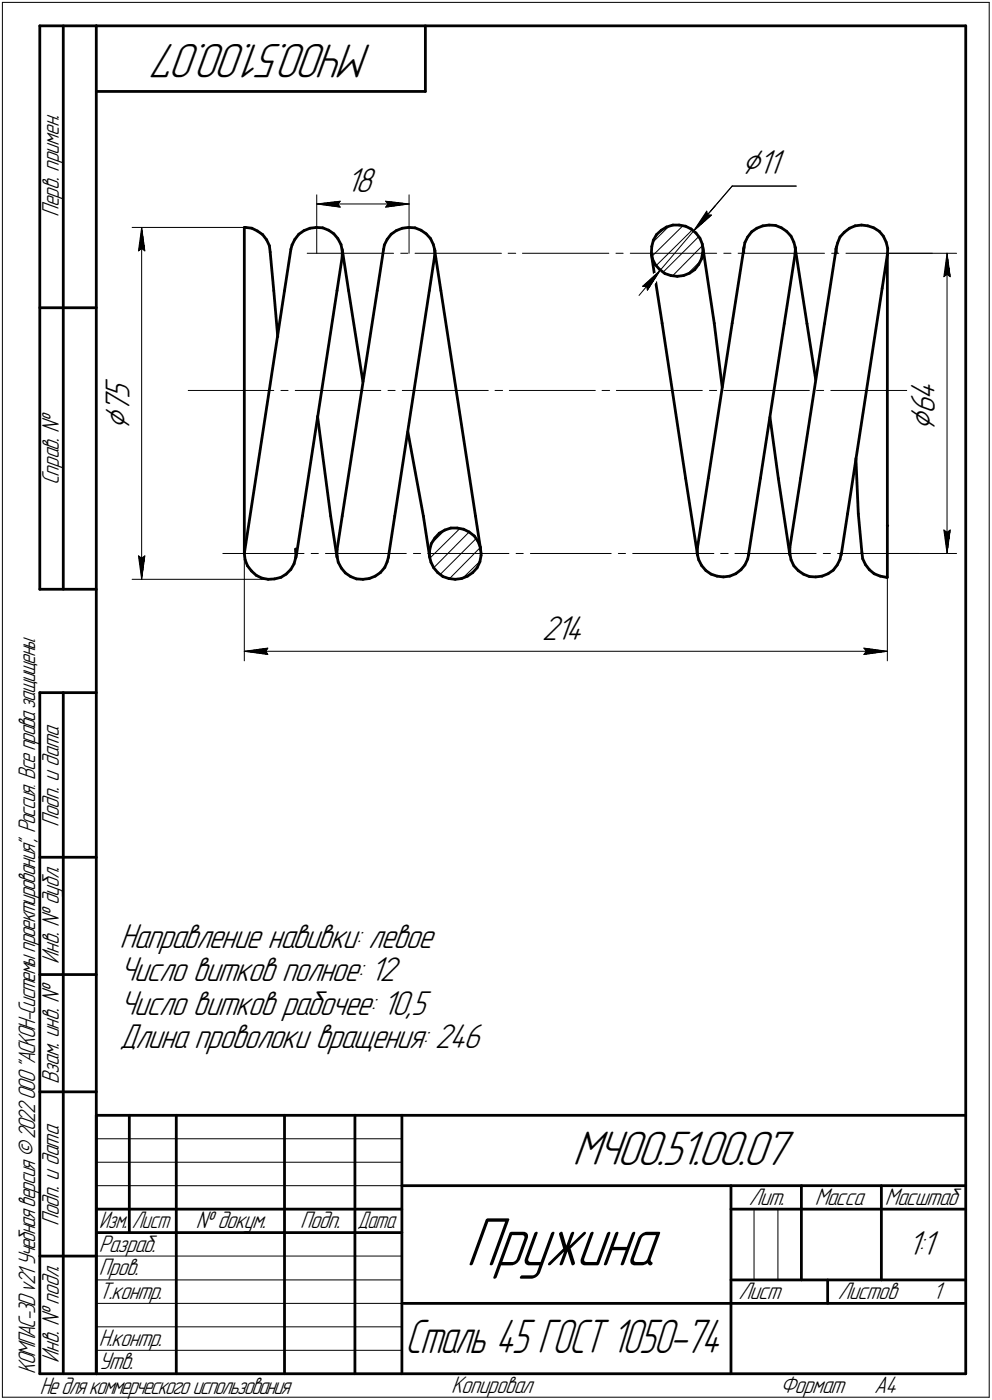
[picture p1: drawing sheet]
<svg xmlns="http://www.w3.org/2000/svg" width="211mm" height="298mm" viewBox="0 0 211 298" stroke-linecap="round" stroke-linejoin="round" font-family="sans-serif">
<defs><g id="words">
<text font-size="15.6" x="99.1" y="269.4">Пружина</text>
<g font-size="10.9">
<text x="79.2" y="9.4" transform="rotate(-180 79.2 9.4)">МЧ00.51.00.07</text>
<text x="121.8" y="248.1">МЧ00.51.00.07</text>
</g>
<text font-size="10.8" x="86.2" y="288.1">Сталь 45 ГОСТ 1050-74</text>
<g font-size="8.5">
<text x="157.8" y="37">Ç11</text>
<text x="27.5" y="91.6" transform="rotate(-90 27.5 91.6)">Ç</text>
<text x="198.9" y="91.8" transform="rotate(-90 198.9 91.8)">Ç</text>
</g>
<g font-size="7.8">
<text x="73.6" y="40.9">18</text>
<text x="27.5" y="88" transform="rotate(-90 27.5 88)">7</text>
<text x="27.5" y="84.9" transform="rotate(-90 27.5 84.9)">5</text>
<text x="198.9" y="88.2" transform="rotate(-90 198.9 88.2)">6</text>
<text x="198.9" y="85.1" transform="rotate(-90 198.9 85.1)">4</text>
<text x="115.3" y="136.4">214</text>
<text x="25.4" y="201.8">Направление навивки: левое</text>
<text x="25.4" y="208.9">Число витков полное: 12</text>
<text x="25.4" y="216">Число витков рабочее: 10,5</text>
<text x="25.4" y="223.2">Длина проволоки вращения: 246</text>
<text x="193.1" y="267.2">1:1</text>
</g>
<g font-size="5.4">
<text x="12.6" y="46.3" transform="rotate(-90 12.6 46.3)">Перв. примен.</text>
<text x="12.6" y="103.4" transform="rotate(-90 12.6 103.4)">Справ. №</text>
<text x="12.6" y="176.1" transform="rotate(-90 12.6 176.1)">Подп. и дата</text>
<text x="12.6" y="205.2" transform="rotate(-90 12.6 205.2)">Инв. № дубл.</text>
<text x="12.6" y="230.9" transform="rotate(-90 12.6 230.9)">Взам. инв. №</text>
<text x="159.3" y="256.6">Лит.</text>
<text x="173.4" y="256.6">Масса</text>
<text x="188.3" y="256.6">Масштаб</text>
<text x="12.6" y="261.1" transform="rotate(-90 12.6 261.1)">Подп. и дата</text>
<text x="41.6" y="261.6">№ докум.</text>
<text x="63.9" y="261.6">Подп.</text>
<text x="21" y="266.6">Разраб.</text>
<text x="21" y="271.6">Пров.</text>
<text x="21" y="276.6">Т.контр.</text>
<text x="157.1" y="276.6">Лист</text>
<text x="178.3" y="276.6">Листов</text>
<text x="198.5" y="276.6">1</text>
<text x="21" y="286.6">Н.контр.</text>
<text x="7.5" y="292.5" transform="rotate(-90 7.5 292.5)">КОМПАС-3Dv21 Учебнаяверсия©2022ООО&quot;АСКОН-Системыпроектирования&quot;, Россия. Всеправазащищены.</text>
<text x="12.6" y="290.2" transform="rotate(-90 12.6 290.2)">Инв. № подл.</text>
<text x="21" y="291.6">Утв.</text>
<text x="8.5" y="296.7">Недлякоммерческогоиспользования</text>
<text x="96" y="296.6">Копировал</text>
<text x="166" y="296.6">Формат</text>
<text x="186" y="296.6">A4</text>
</g>
<g font-size="5.3">
<text x="21.1" y="261.6">Изм.</text>
<text x="28.1" y="261.6">Лист</text>
<text x="76.1" y="261.6">Дата</text>
</g>
</g></defs>
<g fill="none" stroke="#000" stroke-width=".21">
<path d="M.5 .5v297zM.5 .5h210zM210.5 .5v297zM155.8 39.6l-8.2 9.6zM155.8 39.6h13.6zM28.1 48.4h23.9zM29.5 53.4l.6-.5zM30.1 48.4l.7 5zM30.1 52.9l.7 .5zM30.1 48.4l-.6 5zM30.1 48.4v75zM65.4 53.9h18.3z"/>
<path d="M67.4 41.5v12.4zM67.4 43.4l5-.6zM67.4 43.4l5 .7zM67.4 43.4h19.6zM71.9 43.4l.5 .7zM72.4 42.8l-.5 .6zM82 44.1l5-.7zM82 42.8l.5 .6zM82 42.8l5 .6zM82.5 43.4l-.5 .7zM85.3 53.9h1.5zM87 41.5v12.4z"/>
<path d="M88.3 53.9h18.4zM108.1 53.9h1.6zM111.2 53.9h18.3zM131.1 53.9h1.5zM134.1 53.9h18.4zM138.7 54.6l6.7-6.6zM138.9 51.6l3.5-3.5zM139.6 56.6l7.7-7.7zM140.5 57.6l-2.7 4.2zM140.5 57.6l-4.5 5.3zM141.1 58l7.6-7.6zM146.2 58.4l2.9-2.9z"/>
<path d="M147.6 49.2l3.8-3.4zM147.6 49.2l-7.1 8.4zM149.4 52.3l-6.3 6.5zM150.4 45l.1 .8zM150.4 45l-2.8 4.2zM150.5 45.8h.9zM152.1 43.9l-4.5 5.3zM154 53.9h1.5zM157.1 53.9h18.3zM177 53.9h1.5zM180 53.9h18.4zM188.9 53.9h14.6z"/>
<path d="M200.8 58.9l.7-.5zM201.5 53.9l.7 5zM201.5 58.4l.7 .5zM201.5 53.9l-.7 5zM201.5 53.9v64zM136.7 61l3.8-3.4zM136.7 61h.9zM137.6 61l.2 .8zM40 83.1h18.3zM52 83.1v57.6zM59.8 83.1h1.5zM62.8 83.1h18.2z"/>
<path d="M82.5 83.1h1.6zM85.6 83.1h18.3zM105.3 83.1h1.6zM108.4 83.1h18.3zM128.1 83.1h1.6zM131.1 83.1h18.3zM151 83.1h1.5zM154 83.1h18.2zM173.7 83.1h1.6zM176.8 83.1h18.2zM188.8 83.1v57.6zM29.5 118.4l.6 5z"/>
<path d="M29.5 118.4l.6 .5zM30.1 118.9l.7-.5zM30.8 118.4l-.7 5zM47.4 117.9h17.3zM66.2 117.9h1.5zM69.3 117.9h17.1zM88 117.9h1.5zM91 117.9h17.3zM91.4 118.9l6.5-6.4zM91.9 115.7l2.8-2.8zM99.8 113.3l-7.5 7.6zM102.2 116.6l-6.6 6.7z"/>
<path d="M109.8 117.9h1.5zM112.9 117.9h17.1zM131.6 117.9h1.5zM134.6 117.9h17.3zM153.3 117.9h1.6zM156.4 117.9h17.3zM175.2 117.9h1.5zM178.2 117.9h17.2zM188.8 117.9h14.7zM200.8 112.9l.7 5zM200.8 112.9l.7 .5zM201.5 113.4l.7-.5z"/>
<path d="M202.2 112.9l-.7 5zM28.1 123.4h29.9zM52 138.7l5-.7zM52 138.7l5 .7zM52 138.7h136.8zM56.6 138.7l.4 .7zM57 138l-.4 .7zM93.6 122.3l7.7-7.7zM98.5 123.1l3.6-3.6zM183.8 139.4l5-.7zM183.8 138l.5 .7zM183.8 138l5 .7z"/>
<path d="M184.3 138.7l-.5 .7zM20.5 247.5h65zM20.5 252.5h65zM20.5 242.5h65zM160.4 257.5v15zM165.5 257.5v15zM20.5 267.5h65zM20.5 272.5h65zM20.5 277.5h65zM.5 297.5h210zM20.5 282.5h65zM20.5 287.5h65z"/>
</g>
<g fill="none" stroke="#000" stroke-width=".59">
<path d="M8.5 5.5v120zM8.5 5.5h12zM13.5 5.5v120zM20.5 5.5v287zM20.5 5.5h185zM20.5 19.5h70zM90.5 5.5v14zM205.5 5.5v287zM52 48.4v69.5zM52 48.4h.2zM52.2 48.4l1.4 .2zM53.6 48.6l1.2 .6z"/>
<path d="M54.8 49.2l1.1 .8zM55.9 50l.8 1.1zM56.7 51.1l.6 1.2zM57.3 52.3l.2 1.4zM57.5 53.7l.8 8.2zM61.9 53.1l-1.4 8.8zM62.1 52.2l-.2 .9zM62.7 51l-.6 1.2zM63.6 49.9l1.1-.8zM63.6 49.9l-.9 1.1zM64.7 49.1l1.3-.5zM66 48.6l1.3-.2z"/>
<path d="M67.3 48.4l1.4 .1zM68.7 48.5l1.2 .5zM69.9 49l1.1 .8zM71 49.8l.9 1zM71.9 50.8l.7 1.3zM72.6 52.1l.2 1.2zM72.8 53.1l1.4 8.8zM72.8 54.7l-1.1 7.2zM72.8 53.3v1.5zM81.6 53.1l-1.3 8.8zM81.8 52.2l-.2 .9zM82.4 51l-.6 1.2z"/>
<path d="M83.2 49.9l1.1-.8zM83.2 49.9l-.8 1.1zM84.3 49.1l1.3-.5zM85.6 48.6l1.4-.2zM87 48.4l1.3 .1zM88.3 48.5l1.3 .5zM89.6 49l1.1 .8zM90.7 49.8l.9 1zM91.6 50.8l.6 1.3zM92.2 52.1l.3 1.2zM92.5 54.7l-1.1 7.2zM92.5 53.1l1.3 8.8z"/>
<path d="M92.5 53.3v1.5zM138.6 54.2l2.3 14.6zM138.6 53.8l.3 1.4zM138.7 52.5l-.1 1.3zM138.9 55.2l.5 1.2zM139 51.1l-.3 1.4zM139.4 56.4l1 1zM139.7 50l1-1zM139.7 50l-.7 1.1zM140.4 57.4l1.1 .9zM140.7 49l1.1-.7zM141.5 58.3l1.2 .4z"/>
<path d="M141.8 48.3l1.4-.4zM142.7 58.7l1.4 .1zM143.2 47.9h1.3zM144.1 58.8l1.4-.1zM144.5 47.9l1.4 .3zM145.5 58.7l1.2-.5zM145.9 48.2l1.2 .6zM146.7 58.2l1.1-.8zM147.1 48.8l1 .8zM148.1 49.6l.8 1.1zM148.7 56.3l-.9 1.1zM148.9 50.7l.5 1.3z"/>
<path d="M149.3 55.1l-.6 1.2zM149.4 52l.2 1.3zM149.5 52.5l2.5 16.3zM149.5 53.8l-.2 1.3zM149.6 53.3l-.1 .5zM158.2 53v.8zM158.3 52.6l-2.5 16.2zM158.5 51.6l-.3 1.4zM159.1 50.5l-.6 1.1zM159.9 49.4l1.1-.8zM159.9 49.4l-.8 1.1zM161 48.6l1.3-.5z"/>
<path d="M162.3 48.1l1.4-.2zM163.7 47.9l1.3 .1zM165 48l1.3 .5zM166.3 48.5l1.1 .8zM167.4 49.3l.9 1zM168.3 50.3l.6 1.3zM168.9 51.6l.3 1.2zM169.2 54.2l-2.3 14.7zM169.2 52.6l2.5 16.3zM169.2 52.8v1.4zM177.9 53l.1 .8zM178 52.6l-2.6 16.3z"/>
<path d="M178.2 51.7l-.3 1.3zM178.7 50.5l-.5 1.2zM179.7 49.4l1.1-.8zM179.7 49.4l-1 1.1zM180.8 48.6l1.1-.5zM181.9 48.1l1.4-.2zM183.3 47.9l1.4 .2zM184.7 48.1l1.2 .4zM185.9 48.5l1.2 .8zM187.1 49.3l.9 1zM188 50.3l.6 1.3zM188.6 51.6l.3 1.3z"/>
<path d="M188.8 54.3v68.6zM188.8 54.3l-1.1 7.1zM188.9 52.9l-.1 1.4zM8.5 65.5h12zM58.3 61.9l.8 9.8zM60.5 61.9l-8.5 56zM71.7 61.9l-7.4 48zM74.2 61.9l3 19.4zM80.3 61.9l-7.5 48zM91.4 61.9l-7.4 48zM93.8 61.9l7.4 48zM140.9 68.8l5 33.1z"/>
<path d="M152 68.8l1.7 13.7zM155.8 68.8l-5.1 33.1zM166.9 68.9l-5.1 33zM171.7 68.9l1.9 12zM175.4 68.9l-5.1 33zM187.7 61.4l-7.4 48zM67.6 88.6l2.8 21.3zM86.8 91.9l3.3 18zM163.8 88.8l1.8 13.1zM182.1 97.6l.5 11.8zM52 117.9l.2 1.3zM52.2 119.2l.5 1.3z"/>
<path d="M62.9 116.9l.1 1zM62.9 118.8l-.3 1.3zM62.9 116.9l.1 .5zM63 117.4l-.1 1.4zM64.3 109.9l-1.3 8.8zM70.4 109.9l1.3 8.8zM71.7 117v1.4zM71.7 118.4l.3 1.3zM72 119.7l.6 1.3zM72.8 109.9l-1.1 7.2zM82.4 119.6l-.5 1.2zM82.6 118.7l-.2 .9z"/>
<path d="M84 109.9l-1.4 8.8zM90.1 109.9l1.3 8.8zM91.4 118.4l.3 1.3zM91.4 117v1.4zM91.7 119.7l.6 1.2zM91.8 115.7l-.4 1.3zM92.5 114.6l-.7 1.1zM93.5 113.5l1.2-.6zM93.5 113.5l-1 1.1zM94.7 112.9l1.2-.5zM95.9 112.4h1.4zM97.3 112.4l1.3 .3z"/>
<path d="M98.6 112.7l1.2 .6zM99.8 113.3l1.1 .8zM100.9 114.1l.8 1.1zM101.2 109.9l1.1 7.2zM101.7 115.2l.5 1.3zM102.1 119.6l-.6 1.3zM102.2 116.5l.2 1.4zM102.4 118.3l-.3 1.3zM102.4 117.9v.4zM145.9 101.9l2.5 16.3zM148.3 117.9l.4 1.3zM148.4 116.5l-.1 1.4z"/>
<path d="M148.7 119.2l.6 1.2zM150.7 101.9l-2.3 14.6zM159.1 119l-.6 1.3zM159.3 117.9l-.2 1.1zM161.8 101.9l-2.5 16.3zM165.6 101.9l2.5 16.3zM168.1 116.6v1.3zM168.1 117.9l.2 1.3zM168.3 119.2l.6 1.3zM170.3 101.9l-2.2 14.7zM178.7 119.1l-.6 1.2zM179 117.9l-.3 1.2z"/>
<path d="M180.3 109.4l-1.3 8.8zM182.6 109.4l.8 8.2zM183.4 117.6l.2 1.4zM183.6 119l.5 1.2zM188.9 111.9h.1M8.5 125.5h12zM52.7 120.5l.8 1.1zM53.5 121.6l1 .9zM54.5 122.5l1.2 .6zM55.7 123.1l1.4 .3zM57.1 123.4l1.3-.1zM58.4 123.3l1.4-.4z"/>
<path d="M59.8 122.9l1.1-.6zM60.9 122.3l1-1.1zM62.6 120.1l-.7 1.1zM72.6 121l.9 1zM73.5 122l1.1 .8zM74.6 122.8l1.3 .5zM75.9 123.3l1.3 .1zM77.2 123.4l1.4-.2zM78.6 123.2l1.2-.5zM79.8 122.7l1.1-.8zM81.9 120.8l-1 1.1zM92.3 120.9l.8 1z"/>
<path d="M93.1 121.9l1.1 .9zM94.2 122.8l1.3 .4zM95.5 123.2l1.4 .2zM96.9 123.4l1.3-.2zM98.2 123.2l1.3-.5zM99.5 122.7l1.1-.8zM101.5 120.9l-.9 1zM149.3 120.4l.9 1.1zM150.2 121.5l1.1 .8zM151.3 122.3l1.3 .4zM152.6 122.7l1.3 .2zM153.9 122.9l1.4-.2z"/>
<path d="M155.3 122.7l1.2-.5zM156.5 122.2l1.1-.9zM158.5 120.3l-.9 1zM168.9 120.5l.9 1zM169.8 121.5l1.1 .8zM170.9 122.3l1.3 .5zM172.2 122.8l1.4 .1zM173.6 122.9l1.3-.2zM174.9 122.7l1.3-.5zM176.2 122.2l1.1-.8zM178.1 120.3l-.8 1.1zM184.1 120.2l.9 1.1z"/>
<path d="M185 121.3l1 .9zM186 122.2l1.3 .5zM187.3 122.7l1.3 .2zM188.6 122.9h.2zM8.5 147.5v145zM8.5 147.5h12zM13.5 147.5v145zM8.5 182.5h12zM8.5 207.5h12zM8.5 232.5h12zM20.5 237.5h185zM20.5 237.5v55z"/>
<path d="M27.5 237.5v25zM37.5 237.5v55zM60.5 237.5v55zM75.5 237.5v55zM85.5 237.5v55zM20.5 257.5h65zM85.5 252.5h120zM155.5 252.5v40zM155.5 257.5h15zM170.5 252.5v20zM170.5 257.5h35zM187.5 252.5v20z"/>
<path d="M8.5 267.5h12zM20.5 262.5h65zM85.5 277.5h70zM155.5 277.5h50zM155.5 272.5h50zM176.1 272.5v5zM8.5 292.5h12zM20.5 292.5h185z"/>
</g>
<g fill="#fff" stroke="#fff" stroke-width=".21">
<path d="M25.5 196.2h71.4zM25.5 196.3h71.4zM25.5 196.3h71.4zM25.5 196.4h71.4zM25.5 196.5h71.4zM25.5 196.6h71.4zM25.5 196.7h71.4zM25.5 196.8h71.4zM25.5 196.8h71.4zM25.5 196.9h71.4zM25.5 197h71.4zM25.5 197.1h71.4zM25.5 197.2h71.4zM25.5 197.3h71.4zM25.5 197.4h71.4zM25.5 197.4h71.4zM25.5 197.5h71.4zM25.5 197.6h71.4zM25.5 197.7h71.4zM25.5 197.8h71.4zM25.5 197.9h71.4zM25.5 198h71.4zM25.5 198h71.4zM25.5 198.1h71.4zM25.5 198.2h71.4zM25.5 198.3h71.4zM25.5 198.4h71.4zM25.5 198.5h71.4zM25.5 198.5h71.4zM25.5 198.6h71.4zM25.5 198.7h71.4zM25.5 198.8h71.4zM25.5 198.9h71.4zM25.5 199h71.4zM25.5 199.1h71.4zM25.5 199.1h71.4zM25.5 199.2h71.4zM25.5 199.3h71.4zM25.5 199.4h71.4zM25.5 199.5h71.4zM25.5 199.6h71.4zM25.5 199.6h71.4zM25.5 199.7h71.4zM25.5 199.8h71.4zM25.5 199.9h71.4zM25.5 200h71.4zM25.5 200.1h71.4zM25.5 200.2h71.4zM25.5 200.2h71.4zM25.5 200.3h71.4zM25.5 200.4h71.4zM25.5 200.5h71.4zM25.5 200.6h71.4zM25.5 200.7h71.4zM25.5 200.7h71.4zM25.5 200.8h71.4zM25.5 200.9h71.4zM25.5 201h71.4zM25.5 201.1h71.4zM25.5 201.2h71.4zM25.5 201.3h71.4zM25.5 201.3h71.4zM25.5 201.4h71.4zM25.5 201.5h71.4zM25.5 201.6h71.4zM25.5 201.7h71.4zM25.5 201.8h71.4zM25.5 201.8h71.4zM25.5 201.9h71.4zM25.5 202h71.4zM25.5 202.1h71.4zM25.5 202.2h71.4zM25.5 202.3h71.4zM25.5 202.4h71.4zM25.5 202.4h71.4zM25.5 202.5h71.4zM25.5 202.6h71.4zM25.5 202.7h71.4zM25.5 202.8h71.4zM25.5 202.9h71.4zM25.5 202.9h71.4zM25.5 203h71.4zM25.5 203.1h71.4zM25.5 203.2h71.4z"/>
<path d="M25.5 203.3h63.1zM25.5 203.4h63.1zM25.5 203.5h63.1zM25.5 203.5h63.1zM25.5 203.6h63.1zM25.5 203.7h63.1zM25.5 203.8h63.1zM25.5 203.9h63.1zM25.5 204h63.1zM25.5 204h63.1zM25.5 204.1h63.1zM25.5 204.2h63.1zM25.5 204.3h63.1zM25.5 204.4h63.1zM25.5 204.5h63.1zM25.5 204.6h63.1zM25.5 204.6h63.1zM25.5 204.7h63.1zM25.5 204.8h63.1zM25.5 204.9h63.1zM25.5 205h63.1zM25.5 205.1h63.1zM25.5 205.1h63.1zM25.5 205.2h63.1zM25.5 205.3h63.1zM25.5 205.4h63.1zM25.5 205.5h63.1zM25.5 205.6h63.1zM25.5 205.7h63.1zM25.5 205.7h63.1zM25.5 205.8h63.1zM25.5 205.9h63.1zM25.5 206h63.1zM25.5 206.1h63.1zM25.5 206.2h63.1zM25.5 206.2h63.1zM25.5 206.3h63.1zM25.5 206.4h63.1zM25.5 206.5h63.1zM25.5 206.6h63.1zM25.5 206.7h63.1zM25.5 206.8h63.1zM25.5 206.8h63.1zM25.5 206.9h63.1zM25.5 207h63.1zM25.5 207.1h63.1zM25.5 207.2h63.1zM25.5 207.3h63.1zM25.5 207.3h63.1zM25.5 207.4h63.1zM25.5 207.5h63.1zM25.5 207.6h63.1zM25.5 207.7h63.1zM25.5 207.8h63.1zM25.5 207.9h63.1zM25.5 207.9h63.1zM25.5 208h63.1zM25.5 208.1h63.1zM25.5 208.2h63.1zM25.5 208.3h63.1zM25.5 208.4h63.1zM25.5 208.4h63.1zM25.5 208.5h63.1zM25.5 208.6h63.1zM25.5 208.7h63.1zM25.5 208.8h63.1zM25.5 208.9h63.1zM25.5 209h63.1zM25.5 209h63.1zM25.5 209.1h63.1zM25.5 209.2h63.1zM25.5 209.3h63.1zM25.5 209.4h63.1zM25.5 209.5h63.1zM25.5 209.5h63.1zM25.5 209.6h63.1zM25.5 209.7h63.1zM25.5 209.8h63.1zM25.5 209.9h63.1zM25.5 210h63.1zM25.5 210.1h63.1zM25.5 210.1h63.1zM25.5 210.2h63.1zM25.5 210.3h63.1z"/>
<path d="M25.5 210.4h69.7zM25.5 210.5h69.7zM25.5 210.6h69.7zM25.5 210.7h69.7zM25.5 210.7h69.7zM25.5 210.8h69.7zM25.5 210.9h69.7zM25.5 211h69.7zM25.5 211.1h69.7zM25.5 211.2h69.7zM25.5 211.2h69.7zM25.5 211.3h69.7zM25.5 211.4h69.7zM25.5 211.5h69.7zM25.5 211.6h69.7zM25.5 211.7h69.7zM25.5 211.8h69.7zM25.5 211.8h69.7zM25.5 211.9h69.7zM25.5 212h69.7zM25.5 212.1h69.7zM25.5 212.2h69.7zM25.5 212.3h69.7zM25.5 212.3h69.7zM25.5 212.4h69.7zM25.5 212.5h69.7zM25.5 212.6h69.7zM25.5 212.7h69.7zM25.5 212.8h69.7zM25.5 212.9h69.7zM25.5 212.9h69.7zM25.5 213h69.7zM25.5 213.1h69.7zM25.5 213.2h69.7zM25.5 213.3h69.7zM25.5 213.4h69.7zM25.5 213.4h69.7zM25.5 213.5h69.7zM25.5 213.6h69.7zM25.5 213.7h69.7zM25.5 213.8h69.7zM25.5 213.9h69.7zM25.5 214h69.7zM25.5 214h69.7zM25.5 214.1h69.7zM25.5 214.2h69.7zM25.5 214.3h69.7zM25.5 214.4h69.7zM25.5 214.5h69.7zM25.5 214.5h69.7zM25.5 214.6h69.7zM25.5 214.7h69.7zM25.5 214.8h69.7zM25.5 214.9h69.7zM25.5 215h69.7zM25.5 215.1h69.7zM25.5 215.1h69.7zM25.5 215.2h69.7zM25.5 215.3h69.7zM25.5 215.4h69.7zM25.5 215.5h69.7zM25.5 215.6h69.7zM25.5 215.6h69.7zM25.5 215.7h69.7zM25.5 215.8h69.7zM25.5 215.9h69.7zM25.5 216h69.7zM25.5 216.1h69.7zM25.5 216.2h69.7zM25.5 216.2h69.7zM25.5 216.3h69.7zM25.5 216.4h69.7zM25.5 216.5h69.7zM25.5 216.6h69.7zM25.5 216.7h69.7zM25.5 216.7h69.7zM25.5 216.8h69.7zM25.5 216.9h69.7zM25.5 217h69.7zM25.5 217.1h69.7zM25.5 217.2h69.7zM25.5 217.3h69.7zM25.5 217.3h69.7zM25.5 217.4h69.7zM25.5 217.5h69.7z"/>
<path d="M25.5 217.6h82.1zM25.5 217.7h82.1zM25.5 217.8h82.1zM25.5 217.8h82.1zM25.5 217.9h82.1zM25.5 218h82.1zM25.5 218.1h82.1zM25.5 218.2h82.1zM25.5 218.3h82.1zM25.5 218.4h82.1zM25.5 218.4h82.1zM25.5 218.5h82.1zM25.5 218.6h82.1zM25.5 218.7h82.1zM25.5 218.8h82.1zM25.5 218.9h82.1zM25.5 218.9h82.1zM25.5 219h82.1zM25.5 219.1h82.1zM25.5 219.2h82.1zM25.5 219.3h82.1zM25.5 219.4h82.1zM25.5 219.5h82.1zM25.5 219.5h82.1zM25.5 219.6h82.1zM25.5 219.7h82.1zM25.5 219.8h82.1zM25.5 219.9h82.1zM25.5 220h82.1zM25.5 220h82.1zM25.5 220.1h82.1zM25.5 220.2h82.1zM25.5 220.3h82.1zM25.5 220.4h82.1zM25.5 220.5h82.1zM25.5 220.6h82.1zM25.5 220.6h82.1zM25.5 220.7h82.1zM25.5 220.8h82.1zM25.5 220.9h82.1zM25.5 221h82.1zM25.5 221.1h82.1zM25.5 221.1h82.1zM25.5 221.2h82.1zM25.5 221.3h82.1zM25.5 221.4h82.1zM25.5 221.5h82.1zM25.5 221.6h82.1zM25.5 221.7h82.1zM25.5 221.7h82.1zM25.5 221.8h82.1zM25.5 221.9h82.1zM25.5 222h82.1zM25.5 222.1h82.1zM25.5 222.2h82.1zM25.5 222.2h82.1zM25.5 222.3h82.1zM25.5 222.4h82.1zM25.5 222.5h82.1zM25.5 222.6h82.1zM25.5 222.7h82.1zM25.5 222.8h82.1zM25.5 222.8h82.1zM25.5 222.9h82.1zM25.5 223h82.1zM25.5 223.1h82.1zM25.5 223.2h82.1zM25.5 223.3h82.1zM25.5 223.4h82.1zM25.5 223.4h82.1zM25.5 223.5h82.1zM25.5 223.6h82.1zM25.5 223.7h82.1zM25.5 223.8h82.1zM25.5 223.9h82.1zM25.5 223.9h82.1zM25.5 224h82.1zM25.5 224.1h82.1zM25.5 224.2h82.1zM25.5 224.3h82.1zM25.5 224.4h82.1zM25.5 224.5h82.1zM25.5 224.5h82.1zM25.5 224.6h82.1z"/>
<path d="M140.2 57.7h.3zM140 57.8h.5zM139.9 57.9h.5zM139.7 58h.7zM139.6 58.1h.8zM139.4 58.2h.9zM139.3 58.3h1zM139.1 58.3h1.2zM138.9 58.4h1.3zM138.8 58.5h1.4zM138.7 58.6h1.5zM138.6 58.7h1.5zM138.5 58.8h1.6zM138.4 58.8h1.7zM138.3 58.9h1.7zM138.3 59h1.7zM138.2 59.1h1.8zM138 59.2h2zM137.9 59.3h2.1zM137.8 59.4h2.2zM137.8 59.4h2.1zM137.7 59.5h2.2zM137.6 59.6h2.2zM137.5 59.7h2.3zM137.3 59.8h2.4zM137.2 59.9h2.4zM137.2 59.9h2.4zM137.1 60h2.4zM137 60.1h2.4zM136.9 60.2h2.5zM136.8 60.3h2.6zM136.7 60.4h2.6zM136.6 60.5h2.7zM136.5 60.5h2.7zM136.4 60.6h2.7zM136.3 60.7h2.8zM136.2 60.8h2.8zM136.1 60.9h2.8zM136 61h2.9zM136.1 61h2.8zM136.2 61.1h2.7zM136.3 61.2h2.5zM136.4 61.3h2.3zM136.5 61.4h2.2zM136.6 61.5h2zM136.7 61.6h1.8zM136.7 61.6h1.8zM136.8 61.7h1.6zM136.9 61.8h1.4zM137.1 61.9h1.2zM137.2 62h1.1zM137.2 62.1h1zM137.3 62.1h.9zM137.5 62.2h.6zM137.6 62.3h.4zM137.7 62.4h.3zM137.8 62.5h.1z"/>
<path d="M150.2 44.3h.2zM150.1 44.4h.4zM150.1 44.4h.4zM150 44.5h.6zM149.9 44.6h.8zM149.9 44.7h.9zM149.9 44.8h1zM149.8 44.9h1.2zM149.8 45h1.2zM149.7 45h1.4zM149.7 45.1h1.6zM149.6 45.2h1.8zM149.5 45.3h2zM149.5 45.4h2.1zM149.4 45.5h2.3zM149.4 45.6h2.4zM149.4 45.6h2.5zM149.3 45.7h2.7zM149.2 45.8h2.9zM149.2 45.9h2.8zM149.1 46h2.8zM149.1 46.1h2.7zM149 46.1h2.7zM148.9 46.2h2.7zM148.9 46.3h2.7zM148.8 46.4h2.7zM148.8 46.5h2.6zM148.8 46.6h2.5zM148.7 46.7h2.5zM148.7 46.7h2.4zM148.6 46.8h2.4zM148.5 46.9h2.5zM148.5 47h2.4zM148.4 47.1h2.3zM148.3 47.2h2.3zM148.3 47.2h2.2zM148.3 47.3h2.2zM148.2 47.4h2.2zM148.2 47.5h2.1zM148.2 47.6h2zM148.1 47.7h2zM148.1 47.8h1.9zM148.1 47.8h1.8zM148 47.9h1.9zM148 48h1.8zM148 48.1h1.7zM147.9 48.2h1.7zM147.9 48.3h1.6zM147.9 48.3h1.5zM147.8 48.4h1.4zM147.8 48.5h1.2zM147.8 48.6h1zM147.7 48.7h1zM147.7 48.8h.8zM147.7 48.9h.6zM147.7 48.9h.5zM147.7 49h.3zM147.7 49.1h.1z"/>
<path d="M157.7 31.2h9.7zM157.7 31.3h9.7zM157.7 31.4h9.7zM157.7 31.5h9.7zM157.7 31.6h9.7zM157.7 31.7h9.7zM157.7 31.7h9.7zM157.7 31.8h9.7zM157.7 31.9h9.7zM157.7 32h9.7zM157.7 32.1h9.7zM157.7 32.2h9.7zM157.7 32.3h9.7zM157.7 32.3h9.7zM157.7 32.4h9.7zM157.7 32.5h9.7zM157.7 32.6h9.7zM157.7 32.7h9.7zM157.7 32.8h9.7zM157.7 32.9h9.7zM157.7 32.9h9.7zM157.7 33h9.7zM157.7 33.1h9.7zM157.7 33.2h9.7zM157.7 33.3h9.7zM157.7 33.4h9.7zM157.7 33.4h9.7zM157.7 33.5h9.7zM157.7 33.6h9.7zM157.7 33.7h9.7zM157.7 33.8h9.7zM157.7 33.9h9.7zM157.7 34h9.7zM157.7 34h9.7zM157.7 34.1h9.7zM157.7 34.2h9.7zM157.7 34.3h9.7zM157.7 34.4h9.7zM157.7 34.5h9.7zM157.7 34.5h9.7zM157.7 34.6h9.7zM157.7 34.7h9.7zM157.7 34.8h9.7zM157.7 34.9h9.7zM157.7 35h9.7zM157.7 35.1h9.7zM157.7 35.1h9.7zM157.7 35.2h9.7zM157.7 35.3h9.7zM157.7 35.4h9.7zM157.7 35.5h9.7zM157.7 35.6h9.7zM157.7 35.6h9.7zM157.7 35.7h9.7zM157.7 35.8h9.7zM157.7 35.9h9.7zM157.7 36h9.7zM157.7 36.1h9.7zM157.7 36.2h9.7zM157.7 36.2h9.7zM157.7 36.3h9.7zM157.7 36.4h9.7zM157.7 36.5h9.7zM157.7 36.6h9.7zM157.7 36.7h9.7zM157.7 36.7h9.7zM157.7 36.8h9.7zM157.7 36.9h9.7zM157.7 37h9.7zM157.7 37.1h9.7zM157.7 37.2h9.7zM157.7 37.3h9.7zM157.7 37.3h9.7zM157.7 37.4h9.7zM157.7 37.5h9.7zM157.7 37.6h9.7zM157.7 37.7h9.7zM157.7 37.8h9.7zM157.7 37.8h9.7zM157.7 37.9h9.7zM157.7 38h9.7zM157.7 38.1h9.7zM157.7 38.2h9.7zM157.7 38.3h9.7zM157.7 38.4h9.7zM157.7 38.4h9.7zM157.7 38.5h9.7z"/>
<path d="M73.7 35.3h7.1zM73.7 35.4h7.1zM73.7 35.5h7.1zM73.7 35.6h7.1zM73.7 35.6h7.1zM73.7 35.7h7.1zM73.7 35.8h7.1zM73.7 35.9h7.1zM73.7 36h7.1zM73.7 36.1h7.1zM73.7 36.2h7.1zM73.7 36.2h7.1zM73.7 36.3h7.1zM73.7 36.4h7.1zM73.7 36.5h7.1zM73.7 36.6h7.1zM73.7 36.7h7.1zM73.7 36.7h7.1zM73.7 36.8h7.1zM73.7 36.9h7.1zM73.7 37h7.1zM73.7 37.1h7.1zM73.7 37.2h7.1zM73.7 37.3h7.1zM73.7 37.3h7.1zM73.7 37.4h7.1zM73.7 37.5h7.1zM73.7 37.6h7.1zM73.7 37.7h7.1zM73.7 37.8h7.1zM73.7 37.8h7.1zM73.7 37.9h7.1zM73.7 38h7.1zM73.7 38.1h7.1zM73.7 38.2h7.1zM73.7 38.3h7.1zM73.7 38.4h7.1zM73.7 38.4h7.1zM73.7 38.5h7.1zM73.7 38.6h7.1zM73.7 38.7h7.1zM73.7 38.8h7.1zM73.7 38.9h7.1zM73.7 38.9h7.1zM73.7 39h7.1zM73.7 39.1h7.1zM73.7 39.2h7.1zM73.7 39.3h7.1zM73.7 39.4h7.1zM73.7 39.5h7.1zM73.7 39.5h7.1zM73.7 39.6h7.1zM73.7 39.7h7.1zM73.7 39.8h7.1zM73.7 39.9h7.1zM73.7 40h7.1zM73.7 40h7.1zM73.7 40.1h7.1zM73.7 40.2h7.1zM73.7 40.3h7.1zM73.7 40.4h7.1zM73.7 40.5h7.1zM73.7 40.6h7.1zM73.7 40.6h7.1zM73.7 40.7h7.1zM73.7 40.8h7.1zM73.7 40.9h7.1zM73.7 41h7.1zM73.7 41.1h7.1zM73.7 41.1h7.1zM73.7 41.2h7.1zM73.7 41.3h7.1zM73.7 41.4h7.1zM73.7 41.5h7.1zM73.7 41.6h7.1zM73.7 41.7h7.1zM73.7 41.7h7.1zM73.7 41.8h7.1zM73.7 41.9h7.1zM73.7 42h7.1zM73.7 42.1h7.1zM73.7 42.2h7.1zM73.7 42.2h7.1zM73.7 42.3h7.1zM73.7 42.4h7.1z"/>
<path d="M72.2 42.3h.6zM71.6 42.4h1.2zM71 42.5h1.8zM70.4 42.6h2.4zM69.8 42.7h3zM69.2 42.8h3.6zM69 42.8h3.8zM68.7 42.9h4.1zM68.6 43h4.2zM68.3 43.1h4.5zM68.1 43.2h4.7zM67.9 43.3h4.9zM67.6 43.3h5.2zM67.4 43.4h5.4zM67.6 43.5h5.2zM67.8 43.6h5zM68 43.7h4.8zM68.2 43.8h4.6zM68.4 43.9h4.4zM68.6 43.9h4.2zM68.8 44h4zM69 44.1h3.8zM69.2 44.2h3.6zM69.8 44.3h3zM70.4 44.4h2.4zM71 44.4h1.8zM71.6 44.5h1.2zM72.2 44.6h.6z"/>
<path d="M81.5 42.3h.7zM81.5 42.4h1.3zM81.5 42.5h1.9zM81.5 42.6h2.6zM81.5 42.7h3.2zM81.5 42.8h3.8zM81.5 42.8h4zM81.5 42.9h4.3zM81.5 43h4.4zM81.5 43.1h4.7zM81.5 43.2h4.9zM81.5 43.3h5.1zM81.5 43.3h5.4zM81.5 43.4h5.5zM81.5 43.5h5.4zM81.5 43.6h5.2zM81.5 43.7h4.9zM81.5 43.8h4.8zM81.5 43.9h4.6zM81.5 43.9h4.4zM81.5 44h4.2zM81.5 44.1h4zM81.5 44.2h3.8zM81.5 44.3h3.2zM81.5 44.4h2.6zM81.5 44.4h1.9zM81.5 44.5h1.3zM81.5 44.6h.7z"/>
<path d="M193.1 80.3h7.4zM193.1 80.3h7.4zM193.1 80.4h7.4zM193.1 80.5h7.4zM193.1 80.6h7.4zM193.1 80.7h7.4zM193.1 80.8h7.4zM193.1 80.9h7.4zM193.1 80.9h7.4zM193.1 81h7.4zM193.1 81.1h7.4zM193.1 81.2h7.4zM193.1 81.3h7.4zM193.1 81.4h7.4zM193.1 81.4h7.4zM193.1 81.5h7.4zM193.1 81.6h7.4zM193.1 81.7h7.4zM193.1 81.8h7.4zM193.1 81.9h7.4zM193.1 82h7.4zM193.1 82h7.4zM193.1 82.1h7.4zM193.1 82.2h7.4zM193.1 82.3h7.4zM193.1 82.4h7.4zM193.1 82.5h7.4zM193.1 82.5h7.4zM193.1 82.6h7.4zM193.1 82.7h7.4zM193.1 82.8h7.4zM193.1 82.9h7.4zM193.1 83h7.4zM193.1 83.1h7.4zM193.1 83.1h7.4zM193.1 83.2h7.4zM193.1 83.3h7.4zM193.1 83.4h7.4zM193.1 83.5h7.4zM193.1 83.6h7.4zM193.1 83.7h7.4zM193.1 83.7h7.4zM193.1 83.8h7.4zM193.1 83.9h7.4zM193.1 84h7.4zM193.1 84.1h7.4zM193.1 84.2h7.4zM193.1 84.2h7.4zM193.1 84.3h7.4zM193.1 84.4h7.4zM193.1 84.5h7.4zM193.1 84.6h7.4zM193.1 84.7h7.4zM193.1 84.8h7.4zM193.1 84.8h7.4zM193.1 84.9h7.4zM193.1 85h7.4zM193.1 85.1h7.4zM193.1 85.2h7.4zM193.1 85.3h7.4zM193.1 85.3h7.4zM193.1 85.4h7.4zM193.1 85.5h7.4zM193.1 85.6h7.4zM193.1 85.7h7.4zM193.1 85.8h7.4zM193.1 85.9h7.4zM193.1 85.9h7.4zM193.1 86h7.4zM193.1 86.1h7.4zM193.1 86.2h7.4zM193.1 86.3h7.4zM193.1 86.4h7.4zM193.1 86.4h7.4zM193.1 86.5h7.4zM193.1 86.6h7.4zM193.1 86.7h7.4zM193.1 86.8h7.4zM193.1 86.9h7.4zM193.1 87h7.4zM193.1 87h7.4zM193.1 87.1h7.4zM193.1 87.2h7.4zM193.1 87.3h7.4zM193.1 87.4h7.4zM193.1 87.5h7.4zM193.1 87.5h7.4zM193.1 87.6h7.4zM193.1 87.7h7.4zM193.1 87.8h7.4zM193.1 87.9h7.4zM193.1 88h7.4zM193.1 88.1h7.4zM193.1 88.1h7.4zM193.1 88.2h7.4zM193.1 88.3h7.4zM193.1 88.4h7.4zM193.1 88.5h7.4zM193.1 88.6h7.4zM193.1 88.6h7.4zM193.1 88.7h7.4zM193.1 88.8h7.4zM193.1 88.9h7.4zM193.1 89h7.4zM193.1 89.1h7.4zM193.1 89.2h7.4zM193.1 89.2h7.4zM193.1 89.3h7.4zM193.1 89.4h7.4zM193.1 89.5h7.4zM193.1 89.6h7.4zM193.1 89.7h7.4zM193.1 89.7h7.4zM193.1 89.8h7.4zM193.1 89.9h7.4zM193.1 90h7.4zM193.1 90.1h7.4zM193.1 90.2h7.4zM193.1 90.3h7.4zM193.1 90.3h7.4zM193.1 90.4h7.4zM193.1 90.5h7.4zM193.1 90.6h7.4zM193.1 90.7h7.4zM193.1 90.8h7.4zM193.1 90.8h7.4zM193.1 90.9h7.4zM193.1 91h7.4zM193.1 91.1h7.4zM193.1 91.2h7.4zM193.1 91.3h7.4zM193.1 91.4h7.4zM193.1 91.4h7.4zM193.1 91.5h7.4zM193.1 91.6h7.4zM193.1 91.7h7.4z"/>
<path d="M201.4 54.2h.3zM201.4 54.3h.3zM201.4 54.4h.4zM201.3 54.4h.5zM201.3 54.5h.5zM201.3 54.6h.5zM201.3 54.7h.5zM201.3 54.8h.6zM201.2 54.9h.7zM201.2 54.9h.8zM201.2 55h.8zM201.1 55.1h.9zM201.1 55.2h1zM201 55.3h1.1zM201 55.4h1.2zM201 55.5h1.2zM200.9 55.5h1.4zM200.9 55.6h1.4zM200.8 55.7h1.5zM200.8 55.8h1.6zM200.8 55.9h1.6zM200.8 56h1.6zM200.8 56h1.6zM200.8 56.1h1.6zM200.8 56.2h1.6zM200.8 56.3h1.6zM200.7 56.4h1.7zM200.7 56.5h1.7zM200.7 56.6h1.7zM200.7 56.6h1.7zM200.7 56.7h1.7zM200.7 56.8h1.7zM200.7 56.9h1.7zM200.7 57h1.8zM200.7 57.1h1.8zM200.7 57.1h1.8zM200.7 57.2h1.8zM200.7 57.3h1.8zM200.7 57.4h1.8zM200.7 57.5h1.8zM200.6 57.6h2zM200.6 57.7h2zM200.6 57.7h2zM200.6 57.8h2zM200.6 57.9h2zM200.6 58h2zM200.6 58.1h2zM200.5 58.2h2.2zM200.5 58.3h2.2zM200.5 58.3h2.2zM200.5 58.4h2.2zM200.5 58.5h2.2zM200.5 58.6h2.2zM200.5 58.7h2.2zM200.4 58.8h2.4zM200.4 58.8h2.4zM200.4 58.9h2.4zM200.4 59h2.4zM200.4 59.1h2.4zM200.4 59.2h2.4zM200.4 59.3h2.4z"/>
<path d="M200.3 112.4h2.5zM200.4 112.4h2.4zM200.4 112.5h2.4zM200.4 112.6h2.4zM200.4 112.7h2.4zM200.4 112.8h2.4zM200.4 112.9h2.4zM200.4 112.9h2.4zM200.5 113h2.2zM200.5 113.1h2.2zM200.5 113.2h2.2zM200.5 113.3h2.2zM200.5 113.4h2.2zM200.5 113.5h2.2zM200.5 113.5h2.2zM200.6 113.6h2zM200.6 113.7h2zM200.6 113.8h2zM200.6 113.9h2zM200.6 114h2zM200.6 114h2zM200.6 114.1h2zM200.6 114.2h1.9zM200.7 114.3h1.8zM200.7 114.4h1.8zM200.7 114.5h1.8zM200.7 114.6h1.8zM200.7 114.6h1.8zM200.7 114.7h1.8zM200.7 114.8h1.8zM200.7 114.9h1.7zM200.7 115h1.7zM200.7 115.1h1.7zM200.7 115.1h1.7zM200.7 115.2h1.7zM200.7 115.3h1.7zM200.7 115.4h1.7zM200.8 115.5h1.6zM200.8 115.6h1.6zM200.8 115.7h1.6zM200.8 115.7h1.6zM200.8 115.8h1.6zM200.8 115.9h1.6zM200.8 116h1.6zM200.8 116.1h1.5zM200.9 116.2h1.4zM200.9 116.2h1.4zM201 116.3h1.2zM201 116.4h1.2zM201 116.5h1.1zM201.1 116.6h1zM201.1 116.7h.9zM201.2 116.8h.8zM201.2 116.8h.8zM201.2 116.9h.7zM201.3 117h.6zM201.3 117.1h.5zM201.3 117.2h.5zM201.3 117.3h.5zM201.3 117.3h.5zM201.4 117.4h.4zM201.4 117.5h.3zM201.4 117.6h.3z"/>
<path d="M115.3 131.7h9.8zM115.3 131.7h9.8zM115.3 131.8h9.8zM115.3 131.9h9.8zM115.3 132h9.8zM115.3 132.1h9.8zM115.3 132.2h9.8zM115.3 132.2h9.8zM115.3 132.3h9.8zM115.3 132.4h9.8zM115.3 132.5h9.8zM115.3 132.6h9.8zM115.3 132.7h9.8zM115.3 132.8h9.8zM115.3 132.8h9.8zM115.3 132.9h9.8zM115.3 133h9.8zM115.3 133.1h9.8zM115.3 133.2h9.8zM115.3 133.3h9.8zM115.3 133.3h9.8zM115.3 133.4h9.8zM115.3 133.5h9.8zM115.3 133.6h9.8zM115.3 133.7h9.8zM115.3 133.8h9.8zM115.3 133.9h9.8zM115.3 133.9h9.8zM115.3 134h9.8zM115.3 134.1h9.8zM115.3 134.2h9.8zM115.3 134.3h9.8zM115.3 134.4h9.8zM115.3 134.5h9.8zM115.3 134.5h9.8zM115.3 134.6h9.8zM115.3 134.7h9.8zM115.3 134.8h9.8zM115.3 134.9h9.8zM115.3 135h9.8zM115.3 135h9.8zM115.3 135.1h9.8zM115.3 135.2h9.8zM115.3 135.3h9.8zM115.3 135.4h9.8zM115.3 135.5h9.8zM115.3 135.6h9.8zM115.3 135.6h9.8zM115.3 135.7h9.8zM115.3 135.8h9.8zM115.3 135.9h9.8zM115.3 136h9.8zM115.3 136.1h9.8zM115.3 136.1h9.8zM115.3 136.2h9.8zM115.3 136.3h9.8zM115.3 136.4h9.8zM115.3 136.5h9.8zM115.3 136.6h9.8zM115.3 136.7h9.8zM115.3 136.7h9.8zM115.3 136.8h9.8zM115.3 136.9h9.8zM115.3 137h9.8zM115.3 137.1h9.8zM115.3 137.2h9.8zM115.3 137.2h9.8zM115.3 137.3h9.8zM115.3 137.4h9.8zM115.3 137.5h9.8zM115.3 137.6h9.8z"/>
<path d="M56.9 137.5h.6zM56.3 137.6h1.2zM55.6 137.7h1.9zM55 137.8h2.5zM54.4 137.8h3.1zM53.8 137.9h3.7zM53.6 138h3.9zM53.4 138.1h4.1zM53.2 138.2h4.3zM53 138.3h4.5zM52.8 138.3h4.7zM52.6 138.4h4.9zM52.4 138.5h5.1zM52.2 138.6h5.3zM52 138.7h5.5zM52.2 138.8h5.3zM52.4 138.9h5.1zM52.6 138.9h4.9zM52.8 139h4.7zM53 139.1h4.5zM53.2 139.2h4.3zM53.4 139.3h4.1zM53.6 139.4h3.9zM53.8 139.4h3.7zM54.5 139.5h3zM55.3 139.6h2.2zM56 139.7h1.5zM56.8 139.8h.7z"/>
<path d="M183.4 137.5h.7zM183.4 137.6h1.3zM183.4 137.7h1.9zM183.4 137.8h2.4zM183.4 137.8h3zM183.4 137.9h3.6zM183.4 138h3.9zM183.4 138.1h4.1zM183.4 138.2h4.2zM183.4 138.3h4.5zM183.4 138.3h4.6zM183.4 138.4h4.8zM183.4 138.5h5.1zM183.4 138.6h5.2zM183.4 138.7h5.4zM183.4 138.8h5.2zM183.4 138.9h5.1zM183.4 138.9h4.8zM183.4 139h4.6zM183.4 139.1h4.5zM183.4 139.2h4.2zM183.4 139.3h4.1zM183.4 139.4h3.9zM183.4 139.4h3.6zM183.4 139.5h3zM183.4 139.6h2.2zM183.4 139.7h1.5zM183.4 139.8h.7z"/>
<path d="M21.8 80.2h7.3zM21.8 80.3h7.3zM21.8 80.3h7.3zM21.8 80.4h7.3zM21.8 80.5h7.3zM21.8 80.6h7.3zM21.8 80.7h7.3zM21.8 80.8h7.3zM21.8 80.9h7.3zM21.8 80.9h7.3zM21.8 81h7.3zM21.8 81.1h7.3zM21.8 81.2h7.3zM21.8 81.3h7.3zM21.8 81.4h7.3zM21.8 81.4h7.3zM21.8 81.5h7.3zM21.8 81.6h7.3zM21.8 81.7h7.3zM21.8 81.8h7.3zM21.8 81.9h7.3zM21.8 82h7.3zM21.8 82h7.3zM21.8 82.1h7.3zM21.8 82.2h7.3zM21.8 82.3h7.3zM21.8 82.4h7.3zM21.8 82.5h7.3zM21.8 82.5h7.3zM21.8 82.6h7.3zM21.8 82.7h7.3zM21.8 82.8h7.3zM21.8 82.9h7.3zM21.8 83h7.3zM21.8 83.1h7.3zM21.8 83.1h7.3zM21.8 83.2h7.3zM21.8 83.3h7.3zM21.8 83.4h7.3zM21.8 83.5h7.3zM21.8 83.6h7.3zM21.8 83.7h7.3zM21.8 83.7h7.3zM21.8 83.8h7.3zM21.8 83.9h7.3zM21.8 84h7.3zM21.8 84.1h7.3zM21.8 84.2h7.3zM21.8 84.2h7.3zM21.8 84.3h7.3zM21.8 84.4h7.3zM21.8 84.5h7.3zM21.8 84.6h7.3zM21.8 84.7h7.3zM21.8 84.8h7.3zM21.8 84.8h7.3zM21.8 84.9h7.3zM21.8 85h7.3zM21.8 85.1h7.3zM21.8 85.2h7.3zM21.8 85.3h7.3zM21.8 85.3h7.3zM21.8 85.4h7.3zM21.8 85.5h7.3zM21.8 85.6h7.3zM21.8 85.7h7.3zM21.8 85.8h7.3zM21.8 85.9h7.3zM21.8 85.9h7.3zM21.8 86h7.3zM21.8 86.1h7.3zM21.8 86.2h7.3zM21.8 86.3h7.3zM21.8 86.4h7.3zM21.8 86.4h7.3zM21.8 86.5h7.3zM21.8 86.6h7.3zM21.8 86.7h7.3zM21.8 86.8h7.3zM21.8 86.9h7.3zM21.8 87h7.3zM21.8 87h7.3zM21.8 87.1h7.3zM21.8 87.2h7.3zM21.8 87.3h7.3zM21.8 87.4h7.3zM21.8 87.5h7.3zM21.8 87.5h7.3zM21.8 87.6h7.3zM21.8 87.7h7.3zM21.8 87.8h7.3zM21.8 87.9h7.3zM21.8 88h7.3zM21.8 88.1h7.3zM21.8 88.1h7.3zM21.8 88.2h7.3zM21.8 88.3h7.3zM21.8 88.4h7.3zM21.8 88.5h7.3zM21.8 88.6h7.3zM21.8 88.6h7.3zM21.8 88.7h7.3zM21.8 88.8h7.3zM21.8 88.9h7.3zM21.8 89h7.3zM21.8 89.1h7.3zM21.8 89.2h7.3zM21.8 89.2h7.3zM21.8 89.3h7.3zM21.8 89.4h7.3zM21.8 89.5h7.3zM21.8 89.6h7.3zM21.8 89.7h7.3zM21.8 89.7h7.3zM21.8 89.8h7.3zM21.8 89.9h7.3zM21.8 90h7.3zM21.8 90.1h7.3zM21.8 90.2h7.3zM21.8 90.3h7.3zM21.8 90.3h7.3zM21.8 90.4h7.3zM21.8 90.5h7.3zM21.8 90.6h7.3zM21.8 90.7h7.3zM21.8 90.8h7.3zM21.8 90.8h7.3zM21.8 90.9h7.3zM21.8 91h7.3zM21.8 91.1h7.3zM21.8 91.2h7.3zM21.8 91.3h7.3zM21.8 91.4h7.3zM21.8 91.4h7.3z"/>
<path d="M30.1 48.7h.2zM30.1 48.8h.2zM30 48.9h.4zM30 48.9h.4zM29.9 49h.5zM29.9 49.1h.6zM29.9 49.2h.6zM29.8 49.3h.8zM29.8 49.4h.8zM29.7 49.4h.9zM29.7 49.5h.9zM29.6 49.6h1zM29.6 49.7h1.1zM29.6 49.8h1.1zM29.5 49.9h1.3zM29.5 50h1.3zM29.5 50h1.4zM29.5 50.1h1.4zM29.4 50.2h1.5zM29.4 50.3h1.6zM29.4 50.4h1.6zM29.4 50.5h1.6zM29.4 50.5h1.6zM29.4 50.6h1.6zM29.4 50.7h1.6zM29.4 50.8h1.6zM29.3 50.9h1.7zM29.3 51h1.8zM29.3 51.1h1.8zM29.3 51.1h1.8zM29.3 51.2h1.8zM29.3 51.3h1.8zM29.3 51.4h1.8zM29.2 51.5h1.9zM29.2 51.6h1.9zM29.2 51.6h1.9zM29.2 51.7h2zM29.2 51.8h2zM29.2 51.9h2zM29.2 52h2zM29.1 52.1h2.1zM29.1 52.2h2.1zM29.1 52.2h2.1zM29.1 52.3h2.1zM29.1 52.4h2.1zM29.1 52.5h2.1zM29.1 52.6h2.1zM29.1 52.7h2.1zM29 52.7h2.2zM29 52.8h2.2zM29 52.9h2.2zM29 53h2.2zM29 53.1h2.2zM29 53.2h2.2zM29 53.3h2.3zM29 53.3h2.3zM29 53.4h2.3zM29 53.5h2.3zM29 53.6h2.3zM29 53.7h2.3zM29 53.8h2.3zM29 53.8h2.3z"/>
<path d="M28.9 117.9h2.4zM29 117.9h2.3zM29 118h2.3zM29 118.1h2.3zM29 118.2h2.3zM29 118.3h2.3zM29 118.4h2.3zM29 118.4h2.3zM29 118.5h2.3zM29 118.6h2.2zM29 118.7h2.2zM29 118.8h2.2zM29 118.9h2.2zM29 119h2.2zM29 119h2.2zM29.1 119.1h2.1zM29.1 119.2h2.1zM29.1 119.3h2.1zM29.1 119.4h2.1zM29.1 119.5h2.1zM29.1 119.5h2.1zM29.1 119.6h2.1zM29.1 119.7h2.1zM29.2 119.8h2zM29.2 119.9h2zM29.2 120h2zM29.2 120.1h2zM29.2 120.1h1.9zM29.2 120.2h1.9zM29.2 120.3h1.9zM29.3 120.4h1.8zM29.3 120.5h1.8zM29.3 120.6h1.8zM29.3 120.6h1.8zM29.3 120.7h1.8zM29.3 120.8h1.8zM29.3 120.9h1.7zM29.4 121h1.6zM29.4 121.1h1.6zM29.4 121.2h1.6zM29.4 121.2h1.6zM29.4 121.3h1.6zM29.4 121.4h1.6zM29.4 121.5h1.6zM29.4 121.6h1.5zM29.5 121.7h1.4zM29.5 121.8h1.4zM29.5 121.8h1.3zM29.5 121.9h1.3zM29.6 122h1.1zM29.6 122.1h1.1zM29.6 122.2h1zM29.7 122.3h.9zM29.7 122.3h.9zM29.8 122.4h.8zM29.8 122.5h.8zM29.9 122.6h.6zM29.9 122.7h.6zM29.9 122.8h.5zM30 122.9h.4zM30 122.9h.4zM30.1 123h.2zM30.1 123.1h.2z"/>
</g>
<g fill="#000" stroke="#000" stroke-width=".21">
<path d="M30 49.7h.1zM30 49.8h.1zM30 49.9h.1zM30 50h.1zM30 50h.1zM30 50.1h.1zM30 50.2h.1zM30 50.3h.1zM29.9 50.4h.2zM29.9 50.5h.2zM29.9 50.5h.2zM29.9 50.6h.2zM29.9 50.7h.2zM29.9 50.8h.2zM29.9 50.9h.2zM29.8 51h.3zM29.8 51.1h.3zM29.8 51.1h.3zM29.8 51.2h.3zM29.8 51.3h.3zM29.8 51.4h.3zM29.8 51.5h.3zM29.7 51.6h.4zM29.7 51.6h.4zM29.7 51.7h.4zM29.7 51.8h.4zM29.7 51.9h.4zM29.7 52h.4zM29.7 52.1h.4zM29.7 52.2h.4zM29.6 52.2h.5zM29.6 52.3h.5zM29.6 52.4h.5zM29.6 52.5h.5zM29.6 52.6h.5zM29.6 52.7h.5zM29.6 52.7h.5zM29.5 52.8h.6zM29.5 52.9h.6zM29.5 53h.6zM29.5 53.1h.5zM29.5 53.2h.3zM29.5 53.3h.2z"/>
<path d="M30.1 49.1h.2zM30.1 49.2h.2zM30.1 49.3h.2zM30.1 49.4h.2zM30.1 49.4h.2zM30.1 49.5h.2zM30.1 49.6h.2zM30.1 49.7h.3zM30.1 49.8h.3zM30.1 49.9h.3zM30.1 50h.3zM30.1 50h.3zM30.1 50.1h.3zM30.1 50.2h.3zM30.1 50.3h.3zM30.1 50.4h.4zM30.1 50.5h.4zM30.1 50.5h.4zM30.1 50.6h.4zM30.1 50.7h.4zM30.1 50.8h.4zM30.1 50.9h.4zM30.1 51h.5zM30.1 51.1h.5zM30.1 51.1h.5zM30.1 51.2h.5zM30.1 51.3h.5zM30.1 51.4h.5zM30.1 51.5h.5zM30.1 51.6h.5zM30.1 51.6h.5zM30.1 51.7h.5zM30.1 51.8h.5zM30.1 51.9h.5zM30.1 52h.5zM30.1 52.1h.5zM30.1 52.2h.5zM30.1 52.2h.6zM30.1 52.3h.6zM30.1 52.4h.6zM30.1 52.5h.6zM30.1 52.6h.6zM30.1 52.7h.6zM30.1 52.7h.6zM30.1 52.8h.7zM30.1 52.9h.7zM30.3 53h.5zM30.4 53.1h.4zM30.5 53.2h.3zM30.6 53.3h.2z"/>
<path d="M67.4 43.4h4.5zM68.1 43.5h3.9zM68.7 43.6h3.4zM69.3 43.7h2.8zM69.9 43.8h2.2zM70.5 43.9h1.7zM71.2 43.9h1.1zM71.8 44h.6z"/>
<path d="M71.7 42.9h.7zM71 43h1.3zM70.3 43.1h1.9zM69.6 43.2h2.5zM68.8 43.3h3.3zM68.2 43.3h3.8z"/>
<path d="M82.1 42.9h.7zM82.2 43h1.3zM82.3 43.1h1.9zM82.4 43.2h2.5zM82.5 43.3h3.2zM82.5 43.3h3.9z"/>
<path d="M82.5 43.4h4.5zM82.5 43.5h3.9zM82.5 43.6h3.4zM82.4 43.7h2.8zM82.3 43.8h2.3zM82.3 43.9h1.7zM82.2 43.9h1.1zM82.1 44h.6z"/>
<path d="M139.9 58.3h.1zM139.8 58.4h.2zM139.7 58.5h.2zM139.7 58.6h.2zM139.6 58.7h.2zM139.5 58.8h.3zM139.4 58.8h.3zM139.4 58.9h.2zM139.3 59h.3zM139.3 59.1h.2zM139.2 59.2h.2zM139.1 59.3h.3zM139 59.4h.4zM138.9 59.4h.4zM138.9 59.5h.4zM138.9 59.6h.3zM138.8 59.7h.3zM138.7 59.8h.4zM138.6 59.9h.4zM138.5 59.9h.5zM138.4 60h.5zM138.4 60.1h.5zM138.3 60.2h.6zM138.3 60.3h.5zM138.2 60.4h.5zM138.1 60.5h.6zM138 60.5h.6zM138 60.6h.5zM137.9 60.7h.6zM137.8 60.8h.6zM137.8 60.9h.6zM137.7 61h.6zM137.6 61h.7zM137.7 61.1h.6zM137.7 61.2h.5zM137.7 61.3h.4zM137.7 61.4h.4zM137.8 61.5h.2zM137.8 61.6h.1zM137.8 61.6h.1z"/>
<path d="M140 58.1h.1zM139.9 58.2h.1zM139.8 58.3h.2zM139.7 58.3h.2zM139.5 58.4h.3zM139.4 58.5h.3zM139.4 58.6h.3zM139.3 58.7h.3zM139.2 58.8h.3zM139.1 58.8h.3zM139 58.9h.4zM138.9 59h.4zM138.9 59.1h.4zM138.8 59.2h.4zM138.6 59.3h.5zM138.5 59.4h.5zM138.4 59.4h.5zM138.3 59.5h.6zM138.3 59.6h.6zM138.2 59.7h.6zM138.1 59.8h.6zM138 59.9h.6zM137.9 59.9h.6zM137.8 60h.6zM137.7 60.1h.7zM137.6 60.2h.7zM137.5 60.3h.8zM137.4 60.4h.8zM137.3 60.5h.8zM137.2 60.5h.8zM137.2 60.6h.8zM137.1 60.7h.8zM137 60.8h.8zM136.9 60.9h.9zM136.7 61h1z"/>
<path d="M150.3 45.1h.2zM150.3 45.2h.2zM150.2 45.3h.3zM150.1 45.4h.4zM150.1 45.5h.4zM150 45.6h.5zM149.9 45.6h.6zM149.9 45.7h.6zM149.9 45.8h.6zM149.8 45.9h.7zM149.8 46h.7zM149.7 46.1h.7zM149.6 46.1h.7zM149.6 46.2h.6zM149.5 46.3h.6zM149.4 46.4h.6zM149.4 46.5h.5zM149.4 46.6h.5zM149.3 46.7h.6zM149.3 46.7h.5zM149.2 46.8h.5zM149.1 46.9h.5zM149.1 47h.4zM149 47.1h.4zM148.9 47.2h.5zM148.9 47.2h.5zM148.8 47.3h.5zM148.8 47.4h.4zM148.8 47.5h.3zM148.7 47.6h.3zM148.6 47.7h.3zM148.6 47.8h.2zM148.5 47.8h.3zM148.4 47.9h.4zM148.4 48h.3zM148.3 48.1h.3zM148.3 48.2h.2zM148.3 48.3h.1zM148.2 48.3h.1zM148.1 48.4h.2zM148 48.6h.2zM147.9 48.7h.2z"/>
<path d="M150.5 45.8h.9zM150.5 45.9h.8zM150.5 46h.7zM150.4 46.1h.7zM150.3 46.1h.7zM150.2 46.2h.8zM150.1 46.3h.8zM150 46.4h.8zM149.9 46.5h.7zM149.9 46.6h.6zM149.9 46.7h.6zM149.8 46.7h.6zM149.7 46.8h.6zM149.6 46.9h.6zM149.5 47h.6zM149.4 47.1h.6zM149.4 47.2h.5zM149.4 47.2h.4zM149.3 47.3h.4zM149.2 47.4h.4zM149.1 47.5h.4zM149 47.6h.4zM148.9 47.7h.5zM148.8 47.8h.5zM148.8 47.8h.3zM148.8 47.9h.2zM148.7 48h.2zM148.6 48.1h.2zM148.5 48.2h.3zM148.4 48.3h.3zM148.3 48.3h.3zM148.3 48.4h.2zM148.2 48.5h.1z"/>
<path d="M201.3 55.2h.2zM201.3 55.3h.2zM201.3 55.4h.2zM201.3 55.5h.2zM201.3 55.5h.2zM201.3 55.6h.2zM201.3 55.7h.2zM201.3 55.8h.2zM201.3 55.9h.2zM201.3 56h.2zM201.3 56h.2zM201.3 56.1h.2zM201.3 56.2h.2zM201.3 56.3h.2zM201.3 56.4h.2zM201.2 56.5h.3zM201.2 56.6h.3zM201.2 56.6h.3zM201.2 56.7h.3zM201.2 56.8h.3zM201.2 56.9h.3zM201.2 57h.3zM201.1 57.1h.4zM201.1 57.1h.4zM201.1 57.2h.4zM201.1 57.3h.4zM201.1 57.4h.4zM201.1 57.5h.4zM201.1 57.6h.4zM201.1 57.7h.4zM201 57.7h.5zM201 57.8h.5zM201 57.9h.5zM201 58h.5zM201 58.1h.5zM201 58.2h.5zM201 58.3h.5zM200.9 58.3h.6zM200.9 58.4h.6zM200.9 58.5h.5zM200.9 58.6h.4zM200.9 58.7h.3zM200.9 58.8h.2z"/>
<path d="M201.5 54.6h.2zM201.5 54.7h.2zM201.5 54.8h.2zM201.5 54.9h.2zM201.5 54.9h.2zM201.5 55h.2zM201.5 55.1h.2zM201.5 55.2h.3zM201.5 55.3h.3zM201.5 55.4h.3zM201.5 55.5h.3zM201.5 55.5h.3zM201.5 55.6h.3zM201.5 55.7h.3zM201.5 55.8h.3zM201.5 55.9h.3zM201.5 56h.3zM201.5 56h.3zM201.5 56.1h.3zM201.5 56.2h.3zM201.5 56.3h.3zM201.5 56.4h.3zM201.5 56.5h.4zM201.5 56.6h.4zM201.5 56.6h.4zM201.5 56.7h.4zM201.5 56.8h.4zM201.5 56.9h.4zM201.5 57h.4zM201.5 57.1h.5zM201.5 57.1h.5zM201.5 57.2h.5zM201.5 57.3h.5zM201.5 57.4h.5zM201.5 57.5h.5zM201.5 57.6h.5zM201.5 57.7h.5zM201.5 57.7h.6zM201.5 57.8h.6zM201.5 57.9h.6zM201.5 58h.6zM201.5 58.1h.6zM201.5 58.2h.6zM201.5 58.3h.6zM201.5 58.3h.7zM201.5 58.4h.7zM201.7 58.5h.5zM201.8 58.6h.4zM201.8 58.7h.4zM202 58.8h.2z"/>
<path d="M29.5 118.5h.2zM29.5 118.6h.3zM29.5 118.7h.5zM29.5 118.8h.6zM29.5 118.9h.6zM29.5 119h.6zM29.6 119h.5zM29.6 119.1h.5zM29.6 119.2h.5zM29.6 119.3h.5zM29.6 119.4h.5zM29.6 119.5h.5zM29.6 119.5h.5zM29.7 119.6h.4zM29.7 119.7h.4zM29.7 119.8h.4zM29.7 119.9h.4zM29.7 120h.4zM29.7 120.1h.4zM29.7 120.1h.4zM29.7 120.2h.4zM29.8 120.3h.3zM29.8 120.4h.3zM29.8 120.5h.3zM29.8 120.6h.3zM29.8 120.6h.3zM29.8 120.7h.3zM29.8 120.8h.3zM29.9 120.9h.2zM29.9 121h.2zM29.9 121.1h.2zM29.9 121.2h.2zM29.9 121.2h.2zM29.9 121.3h.2zM29.9 121.4h.2zM30 121.5h.1zM30 121.6h.1zM30 121.7h.1zM30 121.8h.1zM30 121.8h.1zM30 121.9h.1zM30 122h.1zM30 122.1h.1z"/>
<path d="M30.6 118.5h.2zM30.5 118.6h.3zM30.4 118.7h.4zM30.3 118.8h.5zM30.1 118.9h.7zM30.1 119h.7zM30.1 119h.6zM30.1 119.1h.6zM30.1 119.2h.6zM30.1 119.3h.6zM30.1 119.4h.6zM30.1 119.5h.6zM30.1 119.5h.6zM30.1 119.6h.5zM30.1 119.7h.5zM30.1 119.8h.5zM30.1 119.9h.5zM30.1 120h.5zM30.1 120.1h.5zM30.1 120.1h.5zM30.1 120.2h.5zM30.1 120.3h.5zM30.1 120.4h.5zM30.1 120.5h.5zM30.1 120.6h.5zM30.1 120.6h.5zM30.1 120.7h.5zM30.1 120.8h.5zM30.1 120.9h.4zM30.1 121h.4zM30.1 121.1h.4zM30.1 121.2h.4zM30.1 121.2h.4zM30.1 121.3h.4zM30.1 121.4h.4zM30.1 121.5h.3zM30.1 121.6h.3zM30.1 121.7h.3zM30.1 121.8h.3zM30.1 121.8h.3zM30.1 121.9h.3zM30.1 122h.3zM30.1 122.1h.3zM30.1 122.2h.2zM30.1 122.3h.2zM30.1 122.3h.2zM30.1 122.4h.2zM30.1 122.5h.2zM30.1 122.6h.2zM30.1 122.7h.2z"/>
<path d="M200.9 113h.2zM200.9 113.1h.3zM200.9 113.2h.4zM200.9 113.3h.5zM200.9 113.4h.6zM200.9 113.5h.6zM201 113.5h.5zM201 113.6h.5zM201 113.7h.5zM201 113.8h.5zM201 113.9h.5zM201 114h.5zM201 114h.5zM201.1 114.1h.4zM201.1 114.2h.4zM201.1 114.3h.4zM201.1 114.4h.4zM201.1 114.5h.4zM201.1 114.6h.4zM201.1 114.6h.4zM201.1 114.7h.4zM201.2 114.8h.3zM201.2 114.9h.3zM201.2 115h.3zM201.2 115.1h.3zM201.2 115.1h.3zM201.2 115.2h.3zM201.2 115.3h.3zM201.3 115.4h.2zM201.3 115.5h.2zM201.3 115.6h.2zM201.3 115.7h.2zM201.3 115.7h.2zM201.3 115.8h.2zM201.3 115.9h.2zM201.3 116h.2zM201.3 116.1h.2zM201.3 116.2h.2zM201.3 116.2h.2zM201.3 116.3h.2zM201.3 116.4h.2zM201.3 116.5h.2zM201.3 116.6h.2z"/>
<path d="M202 113h.2zM201.8 113.1h.4zM201.8 113.2h.4zM201.7 113.3h.5zM201.5 113.4h.7zM201.5 113.5h.7zM201.5 113.5h.6zM201.5 113.6h.6zM201.5 113.7h.6zM201.5 113.8h.6zM201.5 113.9h.6zM201.5 114h.6zM201.5 114h.6zM201.5 114.1h.5zM201.5 114.2h.5zM201.5 114.3h.5zM201.5 114.4h.5zM201.5 114.5h.5zM201.5 114.6h.5zM201.5 114.6h.5zM201.5 114.7h.5zM201.5 114.8h.4zM201.5 114.9h.4zM201.5 115h.4zM201.5 115.1h.4zM201.5 115.1h.4zM201.5 115.2h.4zM201.5 115.3h.4zM201.5 115.4h.3zM201.5 115.5h.3zM201.5 115.6h.3zM201.5 115.7h.3zM201.5 115.7h.3zM201.5 115.8h.3zM201.5 115.9h.3zM201.5 116h.3zM201.5 116.1h.3zM201.5 116.2h.3zM201.5 116.2h.3zM201.5 116.3h.3zM201.5 116.4h.3zM201.5 116.5h.3zM201.5 116.6h.3zM201.5 116.7h.2zM201.5 116.8h.2zM201.5 116.8h.2zM201.5 116.9h.2zM201.5 117h.2zM201.5 117.1h.2zM201.5 117.2h.2z"/>
<path d="M52 138.7h4.6zM52.7 138.8h3.9zM53.3 138.9h3.4zM53.9 138.9h2.8zM54.5 139h2.3zM55.1 139.1h1.8zM55.8 139.2h1.1zM56.4 139.3h.6z"/>
<path d="M56.4 138.1h.6zM55.8 138.2h1.1zM55.1 138.3h1.8zM54.5 138.3h2.3zM53.9 138.4h2.8zM53.3 138.5h3.4zM52.7 138.6h3.9z"/>
<path d="M183.9 138.1h.6zM184 138.2h1.1zM184.1 138.3h1.7zM184.1 138.3h2.3zM184.1 138.4h2.8zM184.2 138.5h3.4zM184.3 138.6h3.9z"/>
<path d="M184.3 138.7h4.5zM184.3 138.8h3.9zM184.2 138.9h3.4zM184.1 138.9h2.8zM184.1 139h2.3zM184.1 139.1h1.7zM184 139.2h1.1zM183.9 139.3h.6z"/>
</g>
<use href="#words"/>
</svg>
